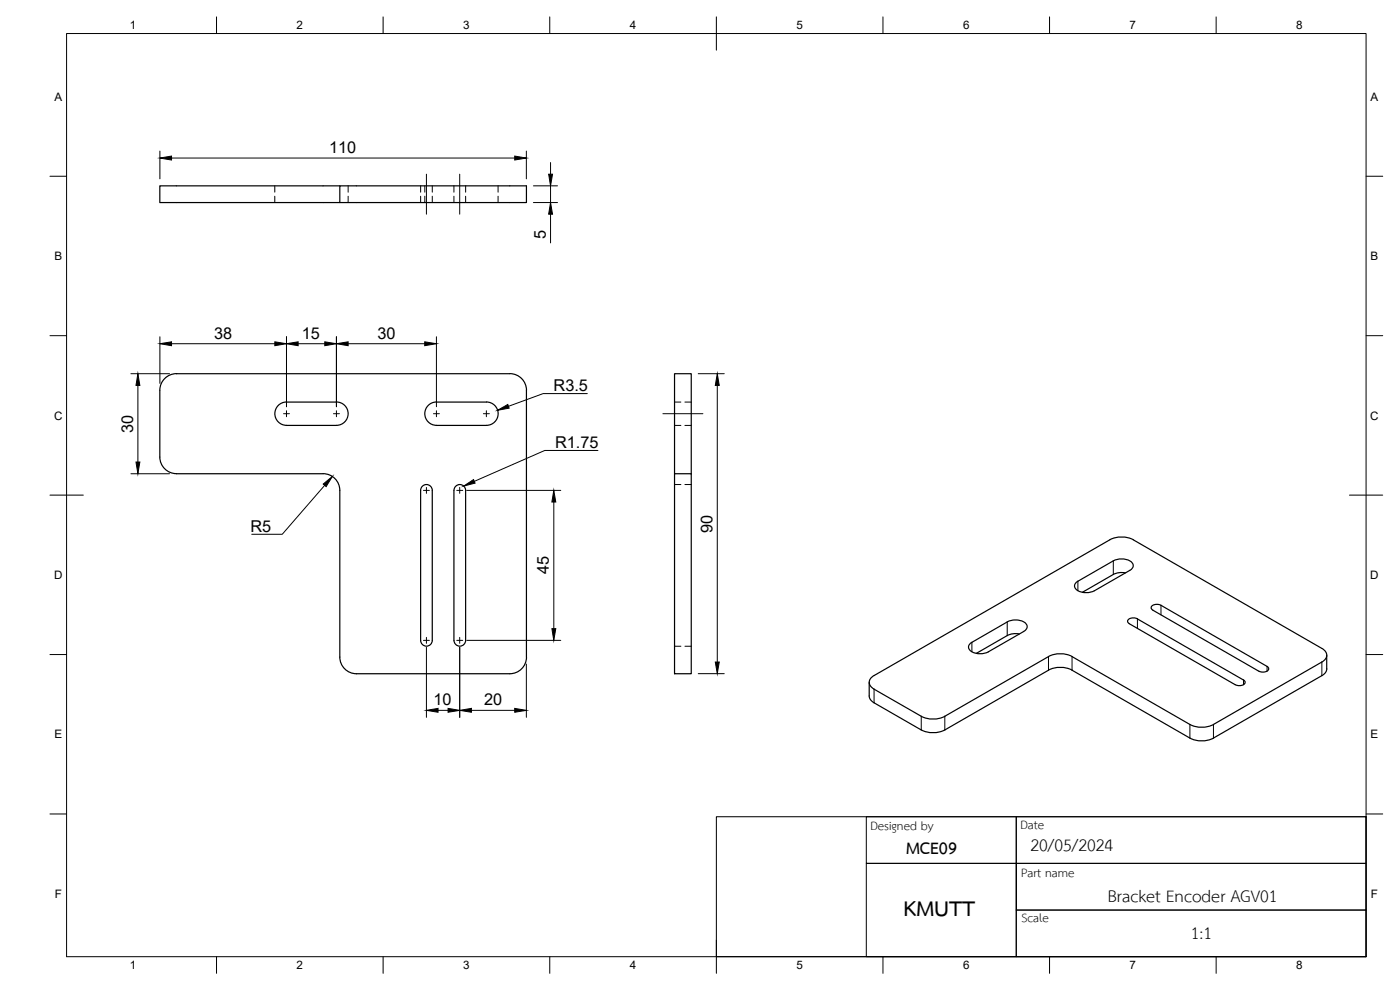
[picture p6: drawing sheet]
<svg xmlns="http://www.w3.org/2000/svg" width="420mm" height="297mm" viewBox="0 0 420 297" stroke-linecap="round" stroke-linejoin="round" font-family="sans-serif">
<defs><g id="words">
<text font-size="9.3" x="271.2" y="275">KMUTT</text>
<g font-size="7.2">
<text x="271.9" y="256.3">MCE09</text>
<text x="309.2" y="255.3">20/05/2024</text>
<text x="332.5" y="270.6">Bracket Encoder AGV01</text>
<text x="357.4" y="281.6">1:1</text>
</g>
<g font-size="5.2">
<text x="261.2" y="249">Designed by</text>
<text x="306.2" y="248.7">Date</text>
<text x="306.4" y="263.1">Part name</text>
<text x="306.6" y="276.6">Scale</text>
</g>
<g font-size="4.9">
<text x="98.7" y="46">110</text>
<text x="163.8" y="71.7" transform="rotate(-90 163.8 71.7)">5</text>
<text x="64.3" y="101.7">38</text>
<text x="90.6" y="101.7">15</text>
<text x="113.3" y="101.7">30</text>
<text x="166.1" y="117.4">R3.5</text>
<text x="39.9" y="129.8" transform="rotate(-90 39.9 129.8)">30</text>
<text x="166.6" y="134.5">R1.75</text>
<text x="75.2" y="159.6">R5</text>
<text x="213.8" y="159.8" transform="rotate(-90 213.8 159.8)">90</text>
<text x="164.7" y="172.3" transform="rotate(-90 164.7 172.3)">45</text>
<text x="130.1" y="211.7">10</text>
<text x="145.3" y="211.7">20</text>
</g>
<g font-size="3.5">
<text x="39" y="8.8">1</text>
<text x="89" y="8.8">2</text>
<text x="139" y="8.8">3</text>
<text x="189" y="8.8">4</text>
<text x="239" y="8.8">5</text>
<text x="289" y="8.8">6</text>
<text x="339" y="8.8">7</text>
<text x="389" y="8.8">8</text>
<text x="16.3" y="30.2">A</text>
<text x="411.3" y="30.2">A</text>
<text x="16.3" y="78">B</text>
<text x="411.3" y="78">B</text>
<text x="16.2" y="125.9">C</text>
<text x="411.2" y="125.9">C</text>
<text x="16.2" y="173.7">D</text>
<text x="411.2" y="173.7">D</text>
<text x="16.3" y="221.6">E</text>
<text x="411.3" y="221.6">E</text>
<text x="16.4" y="269.4">F</text>
<text x="411.4" y="269.4">F</text>
<text x="39" y="290.8">1</text>
<text x="89" y="290.8">2</text>
<text x="139" y="290.8">3</text>
<text x="189" y="290.8">4</text>
<text x="239" y="290.8">5</text>
<text x="289" y="290.8">6</text>
<text x="339" y="290.8">7</text>
<text x="389" y="290.8">8</text>
</g>
</g></defs>
<!-- layer: Hidden -->
<g fill="none" stroke="#000" stroke-width=".3">
<path d="M82.5 55.8v1.9M82.5 58.9v1.9M104.5 55.8v1.9M104.5 58.9v1.9M126.2 55.8v1.9M126.2 58.9v1.9M127.5 55.8v1.9M127.5 58.9v1.9M129.7 55.8v1.9M129.7 58.9v1.9M136.2 55.8v1.9M136.2 58.9v1.9"/>
<path d="M139.7 55.8v1.9M139.7 58.9v1.9M149.5 55.8v1.9M149.5 58.9v1.9M202.4 120.6h1.9M202.4 127.6h1.9M205.5 120.6h2M205.5 127.6h2M202.4 145.4h1.9M205.5 145.4h2M202.4 193.9h1.9M205.5 193.9h2"/>
</g>
<!-- layer: Visible -->
<g fill="none" stroke="#000" stroke-width=".36">
<path d="M102 55.8h-54v5h54v-5h56v5h-56M48 137.1a5 5 0 0 0 5 5M48 137.1v-20a5 5 0 0 1 5-5h100a5 5 0 0 1 5 5v80a5 5 0 0 1-5 5h-46a5 5 0 0 1-5-4.9v-50.1a5 5 0 0 0-5-5M83.5 121.6a3.4 3.4 0 0 1 2.5-1h15a3.5 3.5 0 0 1 3.5 3.5 3.5 3.5 0 0 1-3.5 3.5h-15a3.5 3.5 0 0 1-3.2-2.1 3.5 3.5 0 0 1 .7-3.9zM128.5 121.6a3.4 3.4 0 0 1 2.5-1h15a3.5 3.5 0 0 1 3.5 3.5 3.5 3.5 0 0 1-3.5 3.5h-15a3.5 3.5 0 0 1-3.2-2.1 3.5 3.5 0 0 1 .7-3.9zM53 142.1h44M126.7 145.9a1.75 1.75 0 0 1 2-.4 1.75 1.75 0 0 1 1 1.6v45a1.75 1.75 0 0 1-1.7 1.8 1.75 1.75 0 0 1-1.8-1.8v-45zM136.8 145.9a1.75 1.75 0 0 1 1.9-.4 1.75 1.75 0 0 1 1 1.6v45a1.76 1.76 0 0 1-1.7 1.8 1.76 1.76 0 0 1-1.8-1.8v-45zM202.4 142.1h5.1v60h-5.1zM202.4 142.1v-30h5.1v30M328.5 177.2a4.9 4.9 0 0 1-5.8-.7 1.43 1.43 0 0 1 .8-2.1l10.6-6.1a4.9 4.9 0 0 1 5.8 .8 1.45 1.45 0 0 1-.8 2l-10.7 6.2M337.8 171.9l-1.3-.1-1.9 .3-9.8 5.6"/>
<path d="M340.1 162l56.6 32.5M340.1 162a7.8 7.8 0 0 0-7 0l-70.8 40.7M291.7 192.7a1.51 1.51 0 0 0-1 1.4 1.51 1.51 0 0 0 1 1.5l2.1 .5 2.2-.2 11.2-6.5a1.51 1.51 0 0 0 1.1-1.4 1.51 1.51 0 0 0-1.1-1.4l-2-.6-2.3 .3-11.2 6.4M305.9 190.2l-1.3-.1-1.8 .4-9.8 5.6M314.7 197l-31.1 17.9a7.8 7.8 0 0 1-7.1 0l-14.2-8.1a2.16 2.16 0 0 1-1.4-2.1 2.16 2.16 0 0 1 1.4-2M314.7 197a7.8 7.8 0 0 1 7 0M321.7 197l35.4 20.4a7.8 7.8 0 0 0 7.1 0l32.5-18.8M338.6 185.9l1.3-.5 1.5 .3 31.8 18.3a.75 .75 0 0 1 .5 .7 .75 .75 0 0 1-.5 .7l-1 .3-1.5-.2-31.8-18.4a.72 .72 0 0 1-.3-1.2zM345.6 181.9l1.3-.6 1.5 .3 31.9 18.3a.75 .75 0 0 1 .5 .8 .75 .75 0 0 1-.5 .7l-1 .3-1.5-.3-31.8-18.4a.72 .72 0 0 1-.4-1.1zM396.7 194.5a2.16 2.16 0 0 1 1.5 2.1 2.16 2.16 0 0 1-1.5 2M398.2 196.6l-.1 4.5-.5 .9-.9 .7M396.7 202.7l-32.5 18.8a7.8 7.8 0 0 1-7.1 0l-35.4-20.4a7.8 7.8 0 0 0-7 0l-31.2 17.9a7.9 7.9 0 0 1-7 0l-14.7-8.5-.9-1.2v-4.6"/>
</g>
<!-- layer: Visible Narrow -->
<g fill="none" stroke="#000" stroke-width=".3">
<path d="M323.5 174.4v2.9M334.1 168.3v4.1M291.7 192.7v2.9M302.3 186.6v4.1M314.7 197v4.1M321.7 197v4.1M341.4 185.7v2.8M348.4 181.6v2.9M380.3 199.9v1.5M396.7 198.6v4.1M262.3 206.8v4.1M276.5 214.9v4.1"/>
<path d="M283.5 214.9v4.1M357.1 217.4v4.1M364.2 217.4v4.1M373.2 204v1.5"/>
</g>
<!-- layer: BORDER -->
<g fill="none" stroke="#000" stroke-width=".3">
<path d="M20 10.1h390v276.9h-390zM65 5.1v5M115 5.1v5M165 5.1v5M215 5.1v10M265 5.1v5M315 5.1v5M365 5.1v5M15 52.9h5M410 52.9h5M15 100.7h5M410 100.7h5"/>
<path d="M15 148.6h10M405 148.6h10M15 196.4h5M410 196.4h5M15 244.2h5M410 244.2h5M65 287v5M115 287v5M165 287v5M215 282.1v9.9M265 287v5M315 287v5"/>
<path d="M365 287v5"/>
</g>
<!-- layer: TITLEBLOCK -->
<path d="M215 245.1h195v41.9h-195zM260 259h150v14.1h-105v-14.1v28h-45zM260 245.1h45v13.9h-45zM305 245.1h105v13.9h-105zM305 273.1h105v13.9h-105z" fill="none" stroke="#000" stroke-width=".3"/>
<!-- layer: FD_Dimensions -->
<g fill="none" stroke="#000" stroke-width=".3">
<path d="M48 45.3v8.4M51.5 47.4h103M158 45.3v8.4M160.1 55.8h7.2M165.2 48.8v3.5M165.2 55.8v5M160.1 60.8h7.2M165.2 64.3v8.6M39.3 112.1h11.6M41.4 115.6v23M48 101v14M51.5 103.1h31"/>
<path d="M86 101v21M89.5 103.1h8M101 101v21M104.5 103.1h23M131 101v21M209.5 112.1h7.9M215.3 115.6v83M39.3 142.1h11.6M140.1 147.1h28.2M166.2 150.6v38M128 194.2v21M138 194.2v21"/>
<path d="M140.1 192.1h28.2M158 199.2v16M131.5 213.1h3M141.5 213.1h13M209.5 202.1h7.9"/>
</g>
<g fill="#000" stroke="#000" stroke-width=".3">
<path d="M48 47.4l3.5-.6v1.2zM154.5 46.8l3.5 .6-3.5 .6zM164.7 52.3h1.1l-.6 3.5zM165.2 60.8l.6 3.5h-1.1zM41.4 112.1l.6 3.5h-1.2zM48 103.1l3.5-.5v1.1zM82.5 102.6l3.5 .5-3.5 .6zM86 103.1l3.5-.5v1.1zM97.5 102.6l3.5 .5-3.5 .6zM101 103.1l3.5-.5v1.1zM127.5 102.6l3.5 .5-3.5 .6zM215.3 112.1l.6 3.5h-1.2z"/>
<path d="M40.8 138.6h1.2l-.6 3.5zM166.2 147.1l.6 3.5h-1.2zM165.6 188.6h1.2l-.6 3.5zM214.7 198.6h1.2l-.6 3.5zM128 213.1l3.5-.6v1.2zM134.5 212.5l3.5 .6-3.5 .6zM138 213.1l3.5-.6v1.2zM154.5 212.5l3.5 .6-3.5 .6z"/>
</g>
<!-- layer: Smart Centers -->
<g fill="none" stroke="#000" stroke-width=".3">
<path d="M128 52.3v12M138 52.3v12M85.1 124.1h1.8M86 123.2v1.8M100.1 124.1h1.8M101 123.2v1.8M130.1 124.1h1.8M131 123.2v1.8M145.1 124.1h1.8M146 123.2v1.8M198.9 124.1h12M127.1 147.1h1.8"/>
<path d="M128 146.2v1.8M137.1 147.1h1.8M138 146.2v1.8M127.1 192.1h1.8M128 191.2v1.8M137.1 192.1h1.8M138 191.2v1.8"/>
</g>
<!-- layer: Leaders -->
<path d="M149.3 123.1l3.1-1.7 .4 1.1zM97 145.2l2.7-2.2-1.8 3zM139.1 145.8l3-1.9 .5 1.1z" fill="#000" stroke="#000" stroke-width=".3"/>
<path d="M176.3 118.1h-13.3l-10.4 3.8M179.5 135.2h-16l-21.2 9.2M97.5 145.6l-12.8 14.7h-9.2" fill="none" stroke="#000" stroke-width=".3"/>
<use href="#words"/>
</svg>
